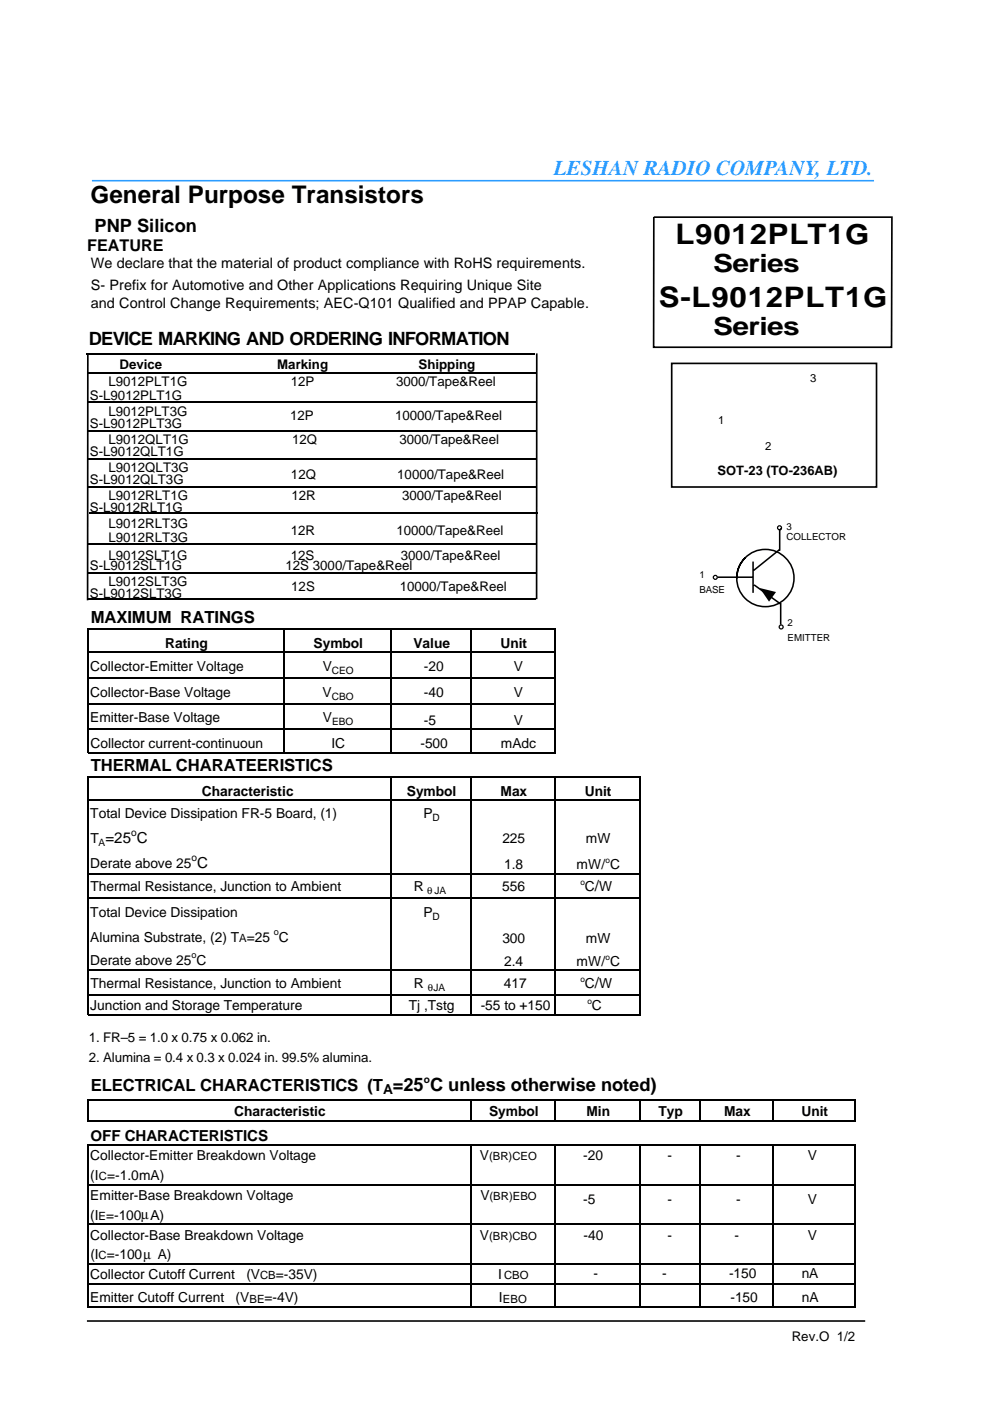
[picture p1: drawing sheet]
<svg xmlns="http://www.w3.org/2000/svg" width="210mm" height="297mm" viewBox="0 0 210 297" stroke-linecap="round" stroke-linejoin="round" font-family="sans-serif">
<defs><g id="words">
<g font-size="6">
<text x="143.2" y="51.6">L9012PLT1G</text>
<text x="139.7" y="65">S-L9012PLT1G</text>
</g>
<g font-size="5.3">
<text x="151.2" y="57.6">Series</text>
<text x="151.2" y="71">Series</text>
</g>
<text font-size="5.1" x="19.2" y="43.1">General Purpose Transistors</text>
<text font-size="4.5" fill="#2b9cff" x="117.5" y="37.2">LESHAN RADIO COMPANY, LTD.</text>
<g font-size="3.9">
<text x="20" y="49.1">PNP Silicon</text>
<text x="18.8" y="73.2">DEVICE MARKING AND ORDERING INFORMATION</text>
</g>
<g font-size="3.5">
<text x="19.2" y="132.2">MAXIMUM RATINGS</text>
<text x="19.2" y="163.5">THERMAL CHARATEERISTICS</text>
<text x="19.2" y="231.2">ELECTRICAL CHARACTERISTICS (T =25 C unless otherwise noted)</text>
</g>
<text font-size="3.4" x="18.5" y="53.1">FEATURE</text>
<text font-size="3.2" x="19.2" y="241.9">OFF CHARACTERISTICS</text>
<g font-size="3.1">
<text x="19.3" y="56.8">We declare that the material of product compliance with RoHS requirements.</text>
<text x="19.3" y="61.4">S- Prefix for Automotive and Other Applications Requiring Unique Site</text>
<text x="19.3" y="65.3">and Control Change Requirements; AEC-Q101 Qualified and PPAP Capable.</text>
</g>
<g font-size="2.9">
<text x="35" y="137.4">Rating</text>
<text x="66.5" y="137.4">Symbol</text>
<text x="87.7" y="137.4">Value</text>
<text x="106.1" y="137.4">Unit</text>
<text x="19.1" y="142.3">Collector-Emitter Voltage</text>
<text x="68.4" y="142.3">V</text>
<text x="89.9" y="142.2">-20</text>
<text x="108.9" y="142.2">V</text>
<text x="19.1" y="147.7">Collector-Base Voltage</text>
<text x="68.4" y="147.7">V</text>
<text x="89.9" y="147.7">-40</text>
<text x="108.9" y="147.7">V</text>
<text x="19.1" y="153.1">Emitter-Base Voltage</text>
<text x="68.5" y="153.1">V</text>
<text x="89.9" y="153.7">-5</text>
<text x="108.9" y="153.7">V</text>
<text x="19.2" y="158.6">Collector current-continuoun</text>
<text x="70.3" y="158.6">IC</text>
<text x="89.1" y="158.6">-500</text>
<text x="106.2" y="158.6">mAdc</text>
<text x="19.1" y="173.4">Total Device Dissipation FR-5 Board, (1)</text>
<text x="42.8" y="168.7">Characteristic</text>
<text x="86.3" y="168.7">Symbol</text>
<text x="89.8" y="173.4">P</text>
<text x="106.1" y="168.7">Max</text>
<text x="124" y="168.7">Unit</text>
<text x="19.2" y="178.8">T =25 C</text>
<text x="106.5" y="178.8">225</text>
<text x="124.2" y="178.8">mW</text>
<text x="19.2" y="184.1">Derate above 25 C</text>
<text x="106.9" y="184.3">1.8</text>
<text x="122.2" y="184.3">mW/ C</text>
<text x="19.2" y="188.9">Thermal Resistance, Junction to Ambient</text>
<text x="87.8" y="188.9">R</text>
<text x="106.5" y="188.9">556</text>
<text x="124" y="188.9">C/W</text>
<text x="19.1" y="194.4">Total Device Dissipation</text>
<text x="89.8" y="194.4">P</text>
<text x="19.2" y="199.7">Alumina Substrate, (2) T =25 C</text>
<text x="106.5" y="199.8">300</text>
<text x="124.2" y="199.8">mW</text>
<text x="19.1" y="204.7">Derate above 25 C</text>
<text x="19.2" y="209.4">Thermal Resistance, Junction to Ambient</text>
<text x="87.8" y="209.4">R</text>
<text x="106.8" y="209.4">417</text>
<text x="106.9" y="204.8">2.4</text>
<text x="122.2" y="204.8">mW/ C</text>
<text x="124" y="209.4">C/W</text>
<text x="19.1" y="214.2">Junction and Storage Temperature</text>
<text x="86.7" y="214.2">Tj ,Tstg</text>
<text x="101.9" y="214.2">-55 to +150</text>
<text x="125.5" y="214.2">C</text>
<text x="81.3" y="231.9">A</text>
<text x="49.7" y="236.6">Characteristic</text>
<text x="103.7" y="236.6">Symbol</text>
<text x="124.3" y="236.6">Min</text>
<text x="139.6" y="236.6">Typ</text>
<text x="153.5" y="236.6">Max</text>
<text x="170" y="236.6">Unit</text>
<text x="19.1" y="250.2">(I =-1.0mA)</text>
<text x="19.2" y="246">Collector-Emitter Breakdown Voltage</text>
<text x="101.8" y="246">V</text>
<text x="123.7" y="246">-20</text>
<text x="141.5" y="246">-</text>
<text x="156.1" y="246">-</text>
<text x="171.2" y="246">V</text>
<text x="19.2" y="254.4">Emitter-Base Breakdown Voltage</text>
<text x="101.9" y="254.4">V</text>
<text x="123.7" y="255.2">-5</text>
<text x="141.5" y="255.2">-</text>
<text x="156.1" y="255.2">-</text>
<text x="171.2" y="255.2">V</text>
<text x="19.1" y="258.6">(I =-100µA)</text>
<text x="19.2" y="262.8">Collector-Base Breakdown Voltage</text>
<text x="101.8" y="262.8">V</text>
<text x="123.7" y="262.8">-40</text>
<text x="141.5" y="262.8">-</text>
<text x="155.7" y="262.8">-</text>
<text x="171.3" y="262.8">V</text>
<text x="19.2" y="267">(I =-100µ A)</text>
<text x="19.2" y="271.2">Collector Cutoff Current</text>
<text x="52.2" y="271.2">(V</text>
<text x="58.5" y="271.2">=-35V)</text>
<text x="105.6" y="271.2">I</text>
<text x="125.8" y="270.9">-</text>
<text x="140.4" y="270.9">-</text>
<text x="154.6" y="270.9">-150</text>
<text x="170" y="270.9">nA</text>
<text x="19.1" y="276.1">Emitter Cutoff Current</text>
<text x="50" y="276.1">(V</text>
<text x="56.1" y="276.1">=-4V)</text>
<text x="105.7" y="276.1">I</text>
<text x="154.9" y="276.1">-150</text>
<text x="170" y="276.1">nA</text>
</g>
<g font-size="2.8">
<text x="23" y="81.9">L9012PLT1G</text>
<text x="25.3" y="78.2">Device</text>
<text x="58.8" y="78.2">Marking</text>
<text x="61.6" y="81.9">12P</text>
<text x="84" y="81.9">3000/Tape&amp;Reel</text>
<text x="88.7" y="78.2">Shipping</text>
<text x="19.1" y="84.8">S-L9012PLT1G</text>
<text x="23" y="88.2">L9012PLT3G</text>
<text x="61.5" y="89">12P</text>
<text x="83.8" y="89">10000/Tape&amp;Reel</text>
<text x="19.1" y="90.7">S-L9012PLT3G</text>
<text x="23" y="94.2">L9012QLT1G</text>
<text x="62" y="94.2">12Q</text>
<text x="84.7" y="94.2">3000/Tape&amp;Reel</text>
<text x="19.1" y="96.7">S-L9012QLT1G</text>
<text x="23" y="100.1">L9012QLT3G</text>
<text x="61.7" y="101.6">12Q</text>
<text x="84.2" y="101.6">10000/Tape&amp;Reel</text>
<text x="19.1" y="102.6">S-L9012QLT3G</text>
<text x="23" y="106.1">L9012RLT1G</text>
<text x="61.8" y="106.1">12R</text>
<text x="85.2" y="106.1">3000/Tape&amp;Reel</text>
<text x="19.1" y="108.6">S-L9012RLT1G</text>
<text x="23" y="112">L9012RLT3G</text>
<text x="61.7" y="113.5">12R</text>
<text x="84" y="113.5">10000/Tape&amp;Reel</text>
<text x="23" y="118.7">L9012SLT1G</text>
<text x="23" y="114.9">L9012RLT3G</text>
<text x="61.6" y="118.7">12S</text>
<text x="85" y="118.7">3000/Tape&amp;Reel</text>
<text x="19.1" y="120.8">S-L9012SLT1G</text>
<text x="23" y="124.3">L9012SLT3G</text>
<text x="60.5" y="120.8">12S 3000/Tape&amp;Reel</text>
<text x="61.8" y="125.4">12S</text>
<text x="84.8" y="125.4">10000/Tape&amp;Reel</text>
<text x="19.1" y="126.8">S-L9012SLT3G</text>
<text x="18.8" y="220.9">1. FR–5 = 1.0 x 0.75 x 0.062 in.</text>
<text x="18.8" y="225.1">2. Alumina = 0.4 x 0.3 x 0.024 in. 99.5% alumina.</text>
<text x="167.9" y="284.3">Rev.O 1/2</text>
</g>
<text font-size="2.7" x="152.1" y="100.6">SOT-23 (TO-236AB)</text>
<g font-size="2.4">
<text x="171.8" y="81.1">3</text>
<text x="152.3" y="89.8">1</text>
<text x="162.3" y="95.4">2</text>
<text x="50.7" y="199.7">A</text>
<text x="21" y="250.2">C</text>
<text x="103.7" y="246">(BR)CEO</text>
<text x="103.8" y="254.4">(BR)EBO</text>
<text x="20.9" y="258.6">E</text>
<text x="103.7" y="262.8">(BR)CBO</text>
<text x="20.9" y="267">C</text>
<text x="55.2" y="271.2">CB</text>
<text x="106.9" y="271.2">CBO</text>
<text x="52.9" y="276.2">BE</text>
<text x="106.6" y="276.2">EBO</text>
</g>
<g font-size="2.1">
<text x="166.8" y="112.3">3</text>
<text x="166.8" y="114.4">COLLECTOR</text>
<text x="148.3" y="122.6">1</text>
<text x="148.3" y="125.7">BASE</text>
<text x="167" y="132.8">2</text>
<text x="167" y="135.8">EMITTER</text>
<text x="70.4" y="142.9">CEO</text>
<text x="70.4" y="148.3">CBO</text>
<text x="70.4" y="153.7">EBO</text>
<text x="20.9" y="179.4">A</text>
<text x="27.8" y="177.2">o</text>
<text x="91.7" y="174">D</text>
<text x="40.6" y="182.5">o</text>
<text x="90.6" y="189.6">θ JA</text>
<text x="91.7" y="195">D</text>
<text x="90.7" y="210.1">θJA</text>
<text x="89.8" y="229.6">o</text>
</g>
<g font-size="1.9">
<text x="40.6" y="203.2">o</text>
<text x="58.1" y="198.3">o</text>
</g>
<g font-size="1.7">
<text x="128.4" y="183">o</text>
<text x="123.1" y="187.7">o</text>
<text x="128.4" y="203.5">o</text>
<text x="123.1" y="208.2">o</text>
<text x="124.5" y="212.9">o</text>
</g>
</g></defs>
<g fill="none" stroke="#000" stroke-width=".29">
<path d="M18.6 133.2v26.5M18.7 133.4h99.2M18.7 138.3h99.2M60.2 133.5v26.2M82.9 133.5v26.2M99.8 133.5v26.2M117.8 133.5v26.2M18.7 143.8h99.2M18.7 149.2h99.2M18.7 154.6h99.2M18.7 159.6h99.2M18.6 164.6v50.7"/>
<path d="M18.7 164.8h117.1M18.7 169.7h117.1M82.9 164.9v50.4M99.8 164.9v50.4M117.8 164.9v50.4M135.6 164.9v50.4M18.7 185.2h117.1M18.7 190.4h117.1M18.7 205.7h117.1M18.7 210.9h117.1M18.7 215.1h117.1M18.6 233v4.7"/>
<path d="M18.7 233.2h162.8M18.7 237.6h162.8M99.8 233.3v4.4M117.8 233.3v4.4M135.6 233.3v4.4M148.5 233.3v4.4M163.9 233.3v4.4M181.3 233.3v4.4M18.6 242.6v34.7M18.7 242.8h162.8M18.7 251.2h162.8M18.7 259.6h162.8"/>
<path d="M99.8 242.9v34.3M117.8 242.9v34.3M135.6 242.9v34.3M148.5 242.9v34.3M163.9 242.9v34.3M181.3 242.9v34.3M18.7 268h162.8M18.7 272.2h162.8M18.7 277.1h162.8"/>
</g>
<path d="M158 118.3a6.1 6.1 0 0 0 2.6 10 6.1 6.1 0 0 0 7.7-6.9 6.1 6.1 0 0 0-9.8-3.6 5.9 5.9 0 0 0-2.3 4.8M159.7 119.1v6.6M165.2 116.6l-5.4 4.3M165.3 112.1v4.7M152.2 122.4h7.3M159.9 124l5.7 4.1M165.5 127.9v4.5" fill="none" stroke="#000" stroke-width=".33"/>
<path d="M161.1 124.7l3.4 .8-1.4 2.1z" fill="#000"/>
<g fill="none" stroke="#000" stroke-width=".26">
<path d="M165.7 111.9a.42 .42 0 0 1-.6 .4 .42 .42 0 0 1-.1-.7 .42 .42 0 0 1 .6 .1 .43 .43 0 0 1-.3 .6"/>
<circle cx="151.7" cy="122.4" r=".42"/>
<circle cx="165.6" cy="132.9" r=".43"/>
</g>
<path d="M19.5 38.3h165.8" fill="none" stroke="#2b9cff" stroke-width=".33"/>
<path d="M18.3 75h95M18.7 79.1h95M18.7 85.3h95M18.7 91.4h95M18.7 97.2h95M18.7 103.3h95M18.9 115.4h95M18.9 108.8h95.1M18.6 127.1h95M18.7 121.4h95M18.4 280.1h165" fill="none" stroke="#000" stroke-width=".34"/>
<path d="M138.6 46h50.5l-.1 27.6h-50.4zM18.6 75.2v52.1M113.8 74.9v52.1M142.4 77h43.4v26.3h-43.4z" fill="none" stroke="#000" stroke-width=".35"/>
<use href="#words"/>
</svg>
